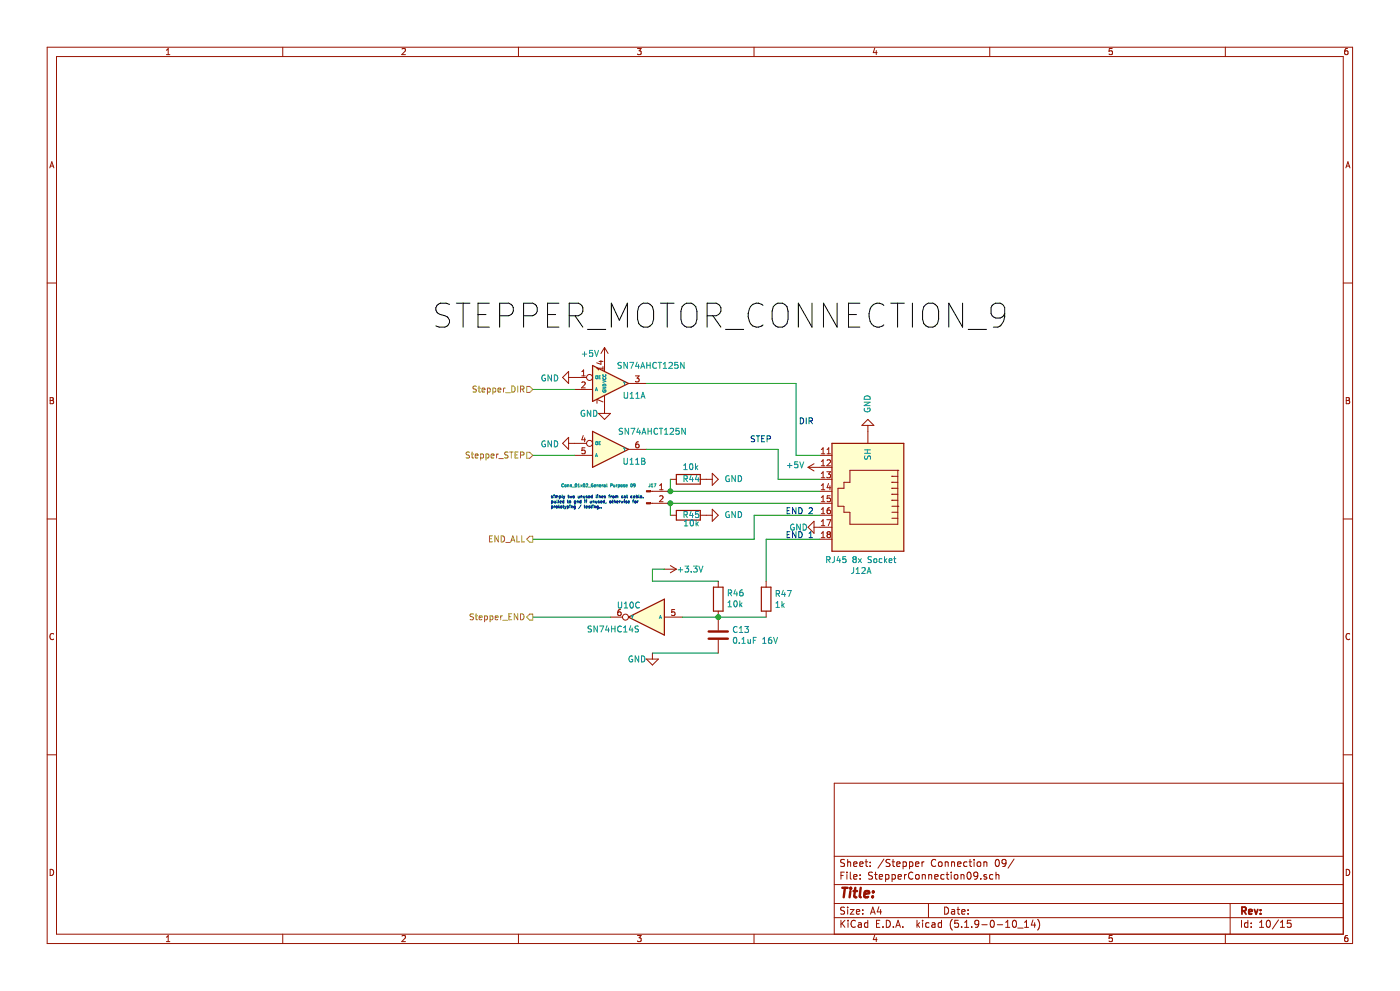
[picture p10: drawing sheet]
<svg xmlns="http://www.w3.org/2000/svg" width="420mm" height="297mm" viewBox="0 0 420 297" stroke-linecap="round" stroke-linejoin="round" font-family="sans-serif">
<path d="M0 0h419.9v296.9h-419.9z" fill-rule="evenodd" fill="#fff" stroke="#fff" stroke-width=".3"/>
<g fill="none" stroke="#981200" stroke-width=".3">
<path d="M14.1 14.1h391.7v268.7h-391.7zM17 17h386v263h-386zM49.9 16.4h1.1M49.9 15l.6-.5v1.9M84.8 14.1v2.9M120.6 14.7l.7-.2 .3 .5-1.1 1.4h1.1M155.5 14.1v2.9M191.2 14.5h1.1l-.6 .7 .6 .2v.8l-.3 .2-.8-.2M226.2 14.1v2.9M262.4 14.4l-.4 1.4h1.1M262.9 15.2v1.2M296.9 14.1v2.9"/>
<path d="M333.7 14.5h-.9l-.1 .9 .9-.1 .1 .9-.3 .2-.7-.2M367.6 14.1v2.9M404.3 14.5l-.6 .1-.2 .4-.1 1 .3 .4 .6-.2v-.9l-.6-.1-.3 .4M14.9 50.3l.7-1.8 .6 1.8M15.1 49.8h.9M403.8 50.3l.6-1.8 .6 1.8M403.9 49.8h.9M14.1 84.8h2.9M403 84.8h2.8M15 119.2h.7l.3 .3-.3 .5 .4 .4-.3 .6h-.8zM170.6 111.3v3.6l-1.8-1.8zM170.6 113.1h5.4"/>
<path d="M172.4 116.7h5.4M174.5 114.6l.7-.1 .4 .5-1.1 1.2h1.1M174.5 112.7h1.1M174.5 111.4l.6-.5v1.8M179.7 108.3h1.2M180.3 108.1v1.1l-1.3-.5M180.9 109.9v1M180.9 110.4h-1.8l.5 .5M181.4 104.1l-1.1 1.8M181.4 104.1v7.2M181.4 118.5v5.4M181.4 104.1l1 1.8"/>
<path d="M188.5 114.9h5.4M190.6 112.7h1.1l-.6 .6 .5 .2 .1 .6-.3 .4-.8-.2M403.9 119.2h.6l.3 .3-.3 .5 .4 .4-.3 .6h-.7zM15 120h.7M170.6 132.9h5.4M170.6 131.1v3.6l-1.8-1.8zM172.4 136.5h5.4M175 130.5l-.5 1.3h1.1M175.4 131.2v1.2M175.5 134.2h-.9l-.1 .9 .7-.2 .4 .3v.5l-.4 .3-.7-.2M179.6 123.9h3.6l-1.8 1.8zM180.9 120.5l-1.8-.8v1.2"/>
<path d="M188.5 134.7h5.4M191.6 132.4h-.4a1.12 1.12 0 0 0-.1 1.8l.5-.1 .1-.6-.3-.4h-.3l-.4 .4M244.2 139l-1.8 1.1M246 136.5h3.6M246.4 136h1M246.4 134.7l.5-.5v1.8M246.4 138.3l.5-.5v1.8M246.4 139.6h1M248.1 136h1.1M248.1 134.7l.5-.5v1.8M248.1 138l.7-.2 .4 .5-1.2 1.3h1.2M260.4 125.7l1.8 1.8h-3.6z"/>
<path d="M260.4 127.5v5.4M403.9 120h.6M14.1 155.5h2.9M195.1 147.2h6M195.1 150.8h6M197.9 148.8l.7-.2 .3 .5-1.1 1.3h1.1M197.9 146.8h1M197.9 145.5l.5-.5v1.8M201.1 143.7h1.8M201.1 154.4h1.8M210.1 143.7h3.6M210.1 154.4h3.6"/>
<path d="M213.7 141.9l1.8 1.8-1.8 1.7zM213.7 152.6l1.8 1.8-1.8 1.8zM242.4 140.1h7.2M242.4 140.1l1.8 1M244.2 158h5.4M244.2 156.2v3.6l-1.8-1.8zM246 143.7h3.6M246 147.2h3.6M246 150.8h3.6M246 154.4h3.6M246.4 141.9l.5-.5v1.8M246.4 145.5l.5-.5v1.8"/>
<path d="M246.4 149.1l.5-.5v1.8M246.4 152.7l.5-.5v1.8M246.4 156.3l.5-.5v1.7M246.4 159.8l.5-.5v1.8M246.4 143.2h1M246.4 146.8h1M246.4 150.4h1M246.4 154h1M246.4 157.5h1M248 141.4h1.2l-.6 .7 .5 .2 .1 .6-.4 .3-.8-.2M248 155.8h1.2l-.7 1.7M248.6 144.9l-.5 1.3h1.1"/>
<path d="M249 152.2l-.6 .1-.3 .7 .1 .8 .8 .1 .2-.3-.2-.6-.5-.2-.4 .4M249 145.6v1.2M249.1 148.6h-.9l-.1 .8 .7-.1 .4 .3v.4l-.4 .4-.7-.2M255 141h14.3v16.1h-14.3v-3.6h-1.8v-1.8h-1.8v-5.4h1.8v-1.8h1.8zM267.5 142.8h.1M267.5 144.5h.1M267.5 146.3h.1M267.5 148.1h.1M267.5 149.9h.1M267.5 153.5h1.8M267.5 155.3h1.8M267.5 142.8h1.8"/>
<path d="M267.5 144.5h1.8M267.5 146.3h1.8M267.5 148.1h1.8M267.5 149.9h1.8M267.5 151.7h1.8M269.3 151.7h.1M269.3 141h.1M403 155.5h2.8M199.3 170.6h3.6M201.1 169.5l1.8 1.1M202.9 170.6l-1.8 1.1M215.5 174.2v1.8"/>
<path d="M229.8 174.2v1.8M246 161.6h3.6M246.4 161.1h1M248.5 160.1l-.4-.3 .4-.5h.3l.4 .4-.4 .4M248.5 160.1l-.4 .4 .1 .5 .3 .1h.5l.2-.3v-.3l-.4-.4M248.5 160.1h.3M16.1 190a.82 .82 0 0 0-1.1 .8 .82 .82 0 0 0 1.1 .7M183.2 185h3.5M186.2 182.7h-.4a1.12 1.12 0 0 0-.1 1.8l.5-.1 .2-.7-.4-.3h-.3l-.4 .3M193.9 197.5h3.6l-1.8 1.8zM195.7 195.7v1.8M199.3 185h5.4"/>
<path d="M202.4 182.7h-.8l-.1 .8 .7-.1 .3 .3v.5l-.3 .3-.7-.2M215.5 183.2v5.7M215.5 191.8v3.9M229.8 183.2v1.8M404.9 190a.82 .82 0 0 0-1.1 .8 .82 .82 0 0 0 1.1 .7M14.1 226.2h2.9M403 234.7h-152.7v45.3M403 226.2h2.8M250.3 256.6h152.7M253.4 257.7l-.8-.1-.4 .4 .2 .5 .9 .4v.6l-.3 .2-.8-.1M254.3 257.6v2.1M254.3 258.5l.3-.2 .5 .1 .1 1.3"/>
<path d="M256.1 259l1-.2-.1-.4-.6-.1-.3 .3 .1 1h.8M257.9 259l1-.2-.1-.4-.6-.1-.3 .3 .1 1h.8M259.5 258.3h.8M259.8 257.6v1.8l.5 .3M261 259.5v.2M261 258.4v.2M265.2 257.5l-1.8 2.7M267 257.7l-.8-.1-.4 .4 .1 .4 1 .5v.6l-.3 .2-.8-.1M267.6 258.3h.8M267.9 257.6v1.8l.5 .3M269 259l1-.2-.1-.4-.6-.1-.3 .3 .1 1h.8M270.9 258.4l.6-.1 .4 .4v.8l-.4 .2-.6-.1"/>
<path d="M270.9 258.3v2.1M272.9 258.4l.6-.1 .4 .4-.1 .8-.3 .2-.6-.1M272.9 258.3v2.1M274.7 259l1-.2-.1-.4-.6-.1-.3 .3 .1 1h.8M276.6 258.3v1.4M277.2 258.3l-.6 .4M280.7 257.8a1 1 0 0 0-1.4 .7 1 1 0 0 0 1 1.2l.4-.2M281.6 258.5l.4-.2 .5 .2 .1 .8-.1 .3-.5 .1-.4-.2zM283.6 258.5l.3-.2 .5 .1 .1 1.3M283.6 258.3v1.4M285.5 258.5l.3-.2 .5 .1 .1 1.3M285.5 258.3v1.4"/>
<path d="M287.3 259l1-.2-.1-.4-.6-.1-.3 .3 .1 1h.8M290.1 258.4l-.6-.1-.4 .4 .1 .8 .3 .2 .6-.1M290.7 258.3h.8M291 257.6v1.8l.5 .3M292.2 257.6v.2M292.2 258.3v1.4M293.2 258.5l.4-.2 .6 .2v1l-.4 .2-.6-.2zM295.2 258.5l.3-.2 .5 .1 .1 1.3M295.2 258.3v1.4M298.8 257.8l.3-.2a1.13 1.13 0 0 1 .7 1 1.13 1.13 0 0 1-.7 1.1l-.5-.8zM301.8 258.5l-.4 .4-.6-.1-.2-.3v-.5l.4-.4h.4l.4 .4a1.42 1.42 0 0 1-.6 1.7h-.4M304.2 257.5l-1.8 2.7"/>
<path d="M15 260.5a.93 .93 0 0 1 1.1 1 .93 .93 0 0 1-1.1 .9zM84.8 280v2.8M155.5 280v2.8M226.2 280v2.8M250.3 275h152.7M250.3 270.8h152.7M250.3 265.1h152.7M252.3 262.4h.7M252.3 275.8v2.1M252.6 276.7l.9 1.2M253.3 261.4h-1v2.1M253.4 272l-.8-.1-.4 .4 .2 .5 .9 .4v.6l-.3 .2-.8-.1"/>
<path d="M253.5 275.8l-1.2 1.2M254.1 261.4v.2M254.1 262.1v1.4M254.3 271.9v.2M254.3 272.6v1.4M254.4 275.8v.2M254.4 276.5v1.4M255.1 272.6h1.1l-1.1 1.4h1.1M255.1 261.4v1.8l.3 .3M256.1 262.8l1-.2-.1-.4-.6-.1-.3 .3 .1 1h.8M256.6 276a.84 .84 0 0 0-1.1 0 .84 .84 0 0 0-.2 1 .8 .8 0 0 0 .4 .8 .8 .8 0 0 0 .9-.1M256.9 273.3l1-.2-.1-.4-.6-.1-.3 .3 .1 1h.8"/>
<path d="M257.5 276.6h.8l.1 1.3M258 263.3v.2M258 262.2v.2M258.4 277l-.7 .1-.3 .3 .3 .5 .7-.1M258.8 273.8v.2M258.8 272.7v.2M260.3 276.6l-.6-.1-.4 .4 .1 .8 .3 .2 .6-.1M260.3 275.8v2.1M261.2 274l.6-2.1 .8 2.1M261.3 273.4h1.1M261.8 261.5l-.9-.1-.4 .4 .2 .4 1 .5v.6l-.4 .2-.8-.1M262.4 262.1h.8"/>
<path d="M262.7 261.4v1.8l.5 .3M263 276.8h.7M263.7 271.8l-.5 1.5h1.3M263.8 262.8l1-.2-.1-.4-.6-.1-.3 .3 .1 1h.8M264 275.8h-1v2.1h1M264.2 272.6v1.4M264.9 277.7v.2M265.7 262.2l.6-.1 .4 .4-.1 .8-.3 .2-.6-.1M265.7 262.1v2.1M265.9 275.8a1.07 1.07 0 0 1 1.2 1.1 1.07 1.07 0 0 1-1.2 1zM267.6 262.2l.6-.1 .4 .4-.1 .8-.3 .2-.6-.1M267.6 262.1v2.1"/>
<path d="M268 277.7v.2M268.7 277.9l.7-2.1 .7 2.1M268.9 277.3h1M269.4 262.8l1-.2-.1-.4-.6-.1-.3 .3 .1 1h.8M270.9 277.7v.2M271.4 262.1v1.4M271.9 262.1l-.5 .4M273.9 261.6a1 1 0 0 0-1.4 .7 1 1 0 0 0 1 1.2l.4-.2M274.8 262.3l.3-.2 .6 .2 .1 .8-.2 .3-.5 .1-.3-.2zM275.1 275.8v2.1M275.3 277.1l.6 .8M275.9 276.5l-.8 .8"/>
<path d="M276.7 262.3l.3-.2 .5 .1 .1 1.3M276.7 262.1v1.4M276.8 275.8v.2M276.8 276.5v1.4M278.5 270.8v4.2M278.6 262.3l.3-.2 .5 .1 .1 1.3M278.6 262.1v1.4M278.7 276.6l-.6-.1-.4 .4 .1 .8 .3 .2 .6-.1M279.6 276.6h.8l.1 1.3M280.4 262.8l1-.2-.1-.4-.6-.1-.3 .3 .1 1h.8M280.5 277l-1 .4 .3 .5 .7-.1M282.5 276.6l-.7-.1-.4 .4 .1 .8 .3 .2 .7-.1"/>
<path d="M282.5 275.8v2.1M283.2 262.2l-.6-.1-.4 .4 .1 .8 .3 .2 .6-.1M283.4 271.9a1.07 1.07 0 0 1 1.2 1 1.07 1.07 0 0 1-1.2 1.1zM283.9 262.1h.7M284.1 261.4v1.8l.5 .3M285.4 261.4v.2M285.4 262.1v1.4M285.5 272.7h.8l.1 1.3M285.7 275.5a2.42 2.42 0 0 0 0 3.3M286.4 262.3l.3-.2 .6 .2 .1 .8-.2 .3-.5 .1-.3-.2zM286.4 273.1l-.7 .1-.3 .3 .3 .5 .7-.1M287.1 272.6h.8"/>
<path d="M287.4 271.9v1.8l.5 .3M287.5 275.8h-1l-.1 1 1-.1 .2 .3-.1 .7-.3 .2-.8-.2M288.3 262.3l.3-.2 .5 .1 .1 1.3M288.3 262.1v1.4M288.5 277.7v.2M288.5 273.3l1-.2-.1-.4-.6-.1-.3 .3 .1 1h.8M289.4 277.9h1.2M289.4 276.4l.6-.6v2.1M290.3 261.6l.3-.2a1.13 1.13 0 0 1 .7 1 1.13 1.13 0 0 1-.7 1.1l-.5-.8zM290.4 273.8v.2M290.4 272.7v.2M291.5 277.7v.2"/>
<path d="M293.3 262.3l-.4 .4-.6-.1-.2-.3v-.5l.4-.4h.4l.4 .4a1.42 1.42 0 0 1-.6 1.7h-.4M293.6 276.7l-.4 .4-.6-.1-.2-.3 .2-.8 .6-.1 .4 .4v1.2l-.6 .5h-.4M294.2 263.3v.2M294.6 277.1h1.6M296 262.2l-.5-.1-.3 .3v.3l.8 .2v.5h-.8M296.9 280v2.8M297.4 275.9l.2-.1a1.13 1.13 0 0 1 .7 1.1 1.13 1.13 0 0 1-.7 1 1.41 1.41 0 0 1-.2-2zM297.9 262.2l-.6-.1-.4 .4 .1 .8 .3 .2 .6-.1M298.8 262.3l.3-.2 .5 .1 .1 1.3M298.8 261.4v2.1M299.2 277.1h1.6M301.7 277.9h1.2"/>
<path d="M301.7 276.4l.6-.6v2.1M303.9 276l.3-.2a1.13 1.13 0 0 1 .8 1.1 1.13 1.13 0 0 1-.8 1l-.5-.8zM305.3 278.1h1.6M307.4 277.9h1.2M307.4 276.4l.6-.6v2.1M309.9 275.7l-.5 1.5h1.3M310.4 276.5v1.4M311.3 275.5a2.42 2.42 0 0 1 0 3.3M367.6 280v2.8M369 270.8v9.2M372.5 275.8v2.1M374.4 276.6l-.7-.1-.4 .4 .2 .9h.9"/>
<path d="M374.4 275.8v2.1M375.4 277.7v.2M375.4 276.6v.2M377.9 277.9h1.2M377.9 276.4l.6-.6v2.1M380.1 276l.3-.2a1.15 1.15 0 0 1 .7 1.1 1.15 1.15 0 0 1-.7 1l-.3-.2-.2-.6zM383.5 275.7l-1.8 2.7M384.1 277.9h1.2M384.1 276.4l.6-.6v2.1M387.3 275.8h-1.1v1l1-.1 .1 1-.3 .2-.8-.2M403.9 260.5a.93 .93 0 0 1 1 1 .93 .93 0 0 1-1 .9zM49.9 280.9l.6-.5v1.8"/>
<path d="M49.9 282.2h1.1M120.6 280.5l.7-.1 .3 .5-1.1 1.3h1.1M191.2 280.4h1.1l-.6 .7 .6 .1v.8l-.3 .2-.8-.2M262.4 280.3l-.4 1.3h1.1M262.9 281v1.2M333.7 280.4h-.9l-.1 .8 .9-.1 .1 .9-.3 .2-.7-.2M404.3 280.4h-.6l-.2 .4-.1 1 .3 .4 .6-.2v-.9h-.6l-.3 .3"/>
<circle cx="176.9" cy="113.1" r=".9"/>
<circle cx="176.9" cy="132.9" r=".9"/>
<circle cx="187.6" cy="185" r=".9"/>
</g>
<path d="M372.6 273l1-.1 .2-.3-.1-.5-.3-.2h-.8v2.1M373.1 273l.7 1M374.6 273.3l1-.2-.1-.4-.6-.1-.3 .3 .1 1h.8M376.3 272.6l.5 1.4 .5-1.4M378.2 273.8v.2M378.2 272.7v.2" fill="none" stroke="#981200" stroke-width=".54"/>
<g fill="none" stroke="#981200" stroke-width=".72">
<path d="M212.6 191.4h5.7M212.6 189.3h5.7M252.7 266.1h1.6M253.5 266.1l-.4 2.8M255.1 267l-.2 1.9M255.2 266.1v.3M255.2 266.1l.2 .1-.2 .2M256.1 267h1M256.6 266.1l-.3 2.4 .1 .3 .5 .1M258.2 266.1l-.3 2.4 .3 .4M259.3 268l1.4-.3v-.5h-1.1l-.3 1.3 .3 .4 .8-.1M261.8 268.7v.2"/>
<path d="M262 267.2l.1 .1-.2 .1M262 267.2l-.1 .2"/>
</g>
<g fill="#fffecd" stroke="#fffecd" stroke-width=".36">
<path d="M177.8 129.3l10.7 5.4-10.7 5.4z"/>
<path d="M188.5 185l10.8-5.4v10.7z"/>
<path d="M177.8 109.5l10.7 5.4-10.7 5.4z"/>
<path d="M249.6 132.9h21.5v32.3h-21.5z" fill-rule="evenodd"/>
</g>
<path d="M177.8 109.5l10.7 5.4-10.7 5.4zM177.8 129.3l10.7 5.4-10.7 5.4zM249.6 132.9h21.5v32.3h-21.5zM202.9 142.2h7.2v2.9h-7.2zM202.9 153h7.2v2.9h-7.2zM214 176h2.9v7.2h-2.9zM228.4 176h2.9v7.2h-2.9zM188.5 185l10.8-5.4v10.7z" fill="none" stroke="#981200" stroke-width=".36"/>
<g fill="none" stroke="#009596" stroke-width=".3">
<path d="M163.5 112.5a.83 .83 0 0 0-1 .8 .83 .83 0 0 0 1 .8l.2-.7h-.4M165.4 112.4v1.8l-1-1.8v1.8M166.3 112.4a.9 .9 0 0 1 1 .9 .9 .9 0 0 1-1 .9zM174.7 106.1h1.3M175.4 105.4v1.4M177.8 105h-.9l-.1 .9 .3-.2 .6 .1 .1 .8-.3 .2-.7-.2M178.4 105l.6 1.8 .6-1.8M178.6 117.1l.3-.9 .3 .9M178.7 116.9h.4M178.7 112.7h.6l-.1 .8-.5-.1zM179.7 113.1h.3M180.1 112.6h-.4v.9h.4"/>
<path d="M180.9 114l.9 .3-.9 .3M180.9 116.1h.9l-.9 .5h.9M180.9 117a.41 .41 0 0 0 .4 .6 .41 .41 0 0 0 .3-.6h-.2v.1M180.9 113.2h.1M180.9 112.3h.1M181 115.2h.6l.2 .4h-.9zM181.5 115.2h.1M181.6 113.2a.41 .41 0 0 1-.3 .5 .41 .41 0 0 1-.4-.5M181.6 112.3a.41 .41 0 0 1-.3 .5 .41 .41 0 0 1-.4-.5M186.4 108.7l-.7-.1-.2 .2 .1 .6 .6 .2 .2 .5-.3 .3-.7-.1M187 114.4l.4 .5M187.2 117.6v1.5l.4 .3 .5-.1 .2-.2v-1.5"/>
<path d="M187.4 114.9v.4M187.6 114.4l-.2 .5M188.2 108.6v1.8l-1-1.8v1.8M188.9 108.6h1.2l-.8 1.8M189 118.1l.5-.5v1.8M189 119.4h1.1M190.8 118.1l.5-.5v1.8M190.8 119.4h1M191.1 108.5l-.4 1.3h1.1M191.6 109.2v1.2M192.2 110.4l.6-1.8 .6 1.8M192.3 119.4l.6-1.8 .6 1.8"/>
<path d="M192.4 109.9h.8M192.5 118.9h.8M194 108.6v1.8M194 109.5h1M195 108.6v1.8M196.9 108.8a.79 .79 0 0 0-1 .1 .79 .79 0 0 0 0 1.1l.5 .4 .5-.2M197.4 108.6h1.1M198 108.6v1.8M199 110.4h1M199 109.1l.5-.5v1.8M200.7 108.8l.7-.2 .3 .5-1.1 1.3h1.1M203.3 108.6h-.8l-.1 .9 .7-.2 .3 .3v.5l-.3 .3-.7-.2"/>
<path d="M205.2 108.6v1.8l-1-1.8v1.8M259.4 119a.96 .96 0 0 1 1.1-.3 .96 .96 0 0 1 .5 1h-1.7zM163.5 132.2a.83 .83 0 0 0-1 .8 .83 .83 0 0 0 1 .8l.2-.6h-.4M165.4 132.1v1.8l-1-1.8v1.8M166.3 132.1a.9 .9 0 0 1 1 .9 .9 .9 0 0 1-1 .9zM175.3 123.1a.83 .83 0 0 0-1 .8 .83 .83 0 0 0 1 .8l.1-.7h-.3M177.2 123v1.8l-1-1.8v1.8M178.1 123a.9 .9 0 0 1 1 .9 .9 .9 0 0 1-1 .9zM178.6 136.9l.3-.9 .3 .9M178.7 136.6h.4M178.7 132.5h.6l-.1 .7-.5-.1zM179.7 132.8h.3"/>
<path d="M180.1 132.4h-.4v.9h.4M186.8 128.5l-.7-.1-.3 .1 .1 .6 .7 .3 .2 .4-.4 .3h-.7M187 134.2l.4 .4M187.2 137.3v1.5l.3 .3h.4l.3-.3v-1.5M187.4 134.6v.5M187.6 134.2l-.2 .4M188.6 128.4v1.7l-1.1-1.7v1.7M189 139.1h1M189 137.8l.5-.5v1.8M189.3 128.4h1.1l-.7 1.7M190.7 139.1h1M190.7 137.8l.5-.5v1.8"/>
<path d="M191.5 128.3l-.4 1.2h1.1M191.9 129v1.1M192.5 137.3l.9 .2v.3l-.3 .4 .4 .3-.1 .6h-.9zM192.5 138.2h.6M192.6 130.1l.6-1.7 .6 1.7M192.7 129.6h.9M194.4 128.4v1.7M194.4 129.2h1M195.4 128.4v1.7M197.3 128.5a.79 .79 0 0 0-1 .2 .79 .79 0 0 0 0 1l.5 .4 .5-.1M197.8 128.4h1M198.3 128.4v1.7"/>
<path d="M199.4 130.1h1M199.4 128.9l.5-.5v1.7M201 128.5l.7-.1 .4 .5-1.1 1.2h1.1M203.7 128.4h-.9v.8l.6-.2 .4 .4v.4l-.4 .3-.6-.1M205.1 139.4l.5-.5v1.8M205.6 128.4v1.7l-1-1.7v1.7M207 139.1l.3-.2a.97 .97 0 0 1 .6 .9 .97 .97 0 0 1-.6 .9l-.4-.6zM208.7 138.9v1.8M209.3 139.6l-.6 .6M236.2 139.5h1.4M236.9 138.8v1.4M239.3 138.4h-.8l-.1 .9 .2-.2 .7 .1v.8l-.2 .2-.7-.2"/>
<path d="M239.9 138.4l.6 1.8 .6-1.8M259.3 120.5h1.7l-1.7 1.1h1.7M259.4 135.9h1.8M259.4 134.8h1.8M259.4 122.4a.83 .83 0 0 0 .8 1 .83 .83 0 0 0 .8-1l-.7-.1v.4M259.5 136.6l-.1 .7 .1 .3h.5l.4-.8 .4-.2 .4 .4-.1 .7M260.2 134.8v1.1M169 145.1a.41 .41 0 0 0-.5 .4 .41 .41 0 0 0 .6 .3M169 145.1h.1M169.5 145.3l.4 .2-.2 .4-.3-.2zM170.3 145.4l.3-.1 .1 .6M170.3 145.3v.6"/>
<path d="M171.1 145.4l.3-.1v.6M171.1 145.3v.6M171.7 146h.6M172.6 145.1a.44 .44 0 0 0-.1 .5 .44 .44 0 0 0 .4 .3l.1-.8M172.7 145.1h.2M172.7 145.1h-.1M172.9 145.1h.1M173.4 145.9h.5M173.4 145.3l.2-.3v.9M174.2 145.3l.5 .6M174.7 145.3l-.5 .6M175.8 145.1h.5v.2l-.5 .6h.5"/>
<path d="M176.5 146h.7M177.9 145.1a.4 .4 0 0 0-.5 .4 .4 .4 0 0 0 .5 .3v-.3h-.2M178.3 145.6l.4-.1-.1-.2-.3 .1v.5h.3M179.1 145.4l.3-.1 .1 .6M179.1 145.3v.6M179.9 145.6l.4-.1-.1-.2-.3 .1v.5h.3M180.6 145.3v.6M180.9 145.3l-.3 .2M181.2 145.3h.3l.1 .6M181.6 145.5l-.4 .2 .1 .2h.3M182 145l.1 .9M183.2 145.5l.4-.1 .1-.3-.5-.1v.9"/>
<path d="M184.1 145.3v.6l.3-.1M184.4 145.3v.6M184.9 145.3v.6M185.1 145.3l-.2 .2M185.5 145.3v.9M185.5 145.3l.4 .2-.1 .4h-.3M186.2 145.4l.4-.1v.6l-.4-.1zM187.4 145.3l-.4 .2 .4 .3-.4 .1M187.8 145.6l.4-.1-.1-.2-.3 .1v.5h.3M189.3 145.1a.45 .45 0 0 0-.1 .5 .45 .45 0 0 0 .4 .3v-.8M189.3 145.1h.3M189.3 145.1h.1"/>
<path d="M189.6 145.1h.1M190.1 145.1l.1 .4 .4-.1M190.2 145.1h.3M190.2 145.1h-.1M190.5 145.1h.1M190.5 145.1v.6l-.3 .2M195 145l-.1 .8-.3 .1M195.4 145.9h.5M195.4 145.3l.2-.3v.9M196.2 145h.6l-.4 .9M205.1 140.7h1.1M205.2 154.2h.9v-.7l-.9-.2v1.8"/>
<path d="M205.2 143.5l.9-.1v-.7l-.9-.2v1.8M205.3 157.6h1.1M205.3 156.3l.5-.5v1.8M205.6 143.5l.6 .8M205.6 154.2l.6 .9M207.2 156l.3-.2a.97 .97 0 0 1 .6 .9 .97 .97 0 0 1-.6 .9l-.5-.7zM207.3 142.5l-.4 1.2h1.1M207.3 153.2l-.4 1.3h1.1M207.8 143.1v1.2M207.8 153.9v1.2M208.8 140.1l.5 .6M208.8 155.8v1.8"/>
<path d="M209 156.9l.5 .7M209 142.5l-.4 1.2h1.1M209.5 143.1v1.2M209.5 156.4l-.7 .7M209.6 153.3h-.9l-.1 .9 .7-.2 .4 .4v.4l-.4 .3-.7-.2M218.7 153.4a.83 .83 0 0 0-1 .8 .83 .83 0 0 0 1 .8l.1-.6h-.3M218.7 142.6a.83 .83 0 0 0-1 .9 .83 .83 0 0 0 1 .8l.1-.7h-.3M220.6 142.5v1.8l-1-1.8v1.8M220.6 153.3v1.8l-1-1.8v1.8M221.5 153.3a.9 .9 0 0 1 1 .9 .9 .9 0 0 1-1 .9zM221.5 142.5a.9 .9 0 0 1 1 .9 .9 .9 0 0 1-1 .9zM238.2 157.2a.83 .83 0 0 0-1 .8 .83 .83 0 0 0 1 .8l.1-.7h-.4"/>
<path d="M240.1 157.1v1.8l-1.1-1.8v1.8M240.9 157.1a.9 .9 0 0 1 1.1 .9 .9 .9 0 0 1-1.1 .9zM203.4 170.8h1.4M204.1 170.1v1.3M205.5 169.7h1.1l-.6 .6 .5 .2 .1 .6-.4 .3-.7-.1M207.4 171.3v.1M208 169.7h1.2l-.7 .6 .6 .2v.8l-.3 .1-.8-.1M209.7 169.7l.6 1.7 .6-1.7M218.5 177.7h.9v-.7l-.9-.2v1.8M218.9 177.7l.6 .9M220.6 176.7l-.4 1.3h1.1M221 177.4v1.2"/>
<path d="M222.8 176.8l-.6 .2-.3 .6 .1 .8 .8 .1 .1-.2-.1-.7-.5-.1-.4 .3M232.9 177.9l.8-.1 .1-.6-.9-.2v1.8M233.3 177.9l.6 .9M235 176.9l-.5 1.3h1.2M235.4 177.6v1.2M236.2 177h1.2l-.8 1.8M248 167.7h.9v-.7l-.9-.2v1.8M248.4 167.7l.6 .9M250.3 166.8l-.1 1.6-.6 .2M251.5 166.7l-.4 1.3h1.1M251.9 167.4v1.2M253.7 166.8h-.8l-.1 .9 .7-.2 .3 .4v.4l-.3 .3-.7-.2"/>
<path d="M256.1 170.1v1.3l-.3 .4-.4 .1M256.2 167.6l-.3-.4 .3-.4 .6 .2v.4l-.2 .2M256.2 167.6l-.3 .3v.4l.3 .3 .5-.1 .2-.2-.1-.6-.2-.1M256.2 167.6h.4M256.8 171.9h1.1M256.8 170.6l.6-.5v1.8M257.5 167.4l.9 1.2M258.4 167.4l-.9 1.2M258.6 170.3l.7-.2 .3 .5-1.1 1.3h1.1M260.1 171.9l.6-1.8 .6 1.8M260.3 171.4h.8M261.4 166.9l-.6-.1-.3 .2v.5l.8 .4 .1 .4-.3 .3-.7-.1"/>
<path d="M262.3 167.5l.4-.1 .4 .3-.2 .8-.7-.1zM264.6 167.5l-.5-.1-.4 .3 .2 .8h.7M265.4 166.8v1.8M265.5 167.9l.5 .7M266 167.4l-.6 .7M266.7 168l.9-.1-.1-.4-.5-.1-.3 .3 .1 .8h.7M268.1 167.4h.7M268.3 166.8v1.6l.5 .2M177.4 187.7l-.7-.1-.2 .2v.5l.8 .3 .1 .5-.3 .3-.7-.1M179.2 187.6v1.8l-1-1.8v1.8M179.9 187.6h1.2l-.8 1.8M182.1 187.5l-.4 1.3h1.1"/>
<path d="M182.5 188.2v1.2M183.5 187.6v1.8M183.5 188.5h1M184.5 187.6v1.8M185.5 180.4v1.5l.3 .3h.4l.3-.3v-1.5M186.4 187.8a.79 .79 0 0 0-1.1 .7 .79 .79 0 0 0 1.1 .7M187.1 189.4h1M187.1 188.1l.5-.5v1.8M187.3 182.2h1M187.3 180.9l.5-.5v1.8M189.2 180.6l.2-.2a.95 .95 0 0 1 .6 .9 .95 .95 0 0 1-.6 .9l-.4-.7zM189.2 187.5l-.4 1.3h1.1"/>
<path d="M189.4 184.4l.3 .5M189.7 188.2v1.2M189.7 184.9v.4M189.7 196.7a.83 .83 0 0 0-1 .8 .83 .83 0 0 0 1 .8l.1-.7h-.4M190 184.4l-.3 .5M191.5 187.7l-.7-.1-.2 .2 .1 .6 .8 .3v.4l-.3 .3-.7-.1M191.6 196.6v1.8l-1-1.8v1.8M191.8 180.6a.82 .82 0 0 0-1.1 .7 .82 .82 0 0 0 1 .8l.1-.1M192.5 196.6a.9 .9 0 0 1 1 .9 .9 .9 0 0 1-1 .9zM197.8 185.3l.3-.9 .3 .9M197.9 185.1h.4M218.4 181.9h1.1"/>
<path d="M218.4 180.6l.5-.5v1.8M220.2 191.2l.2-.2a.95 .95 0 0 1 .7 .9 .95 .95 0 0 1-.7 .9l-.4-.7zM220.3 180.2l.3-.1a.97 .97 0 0 1 .6 .9 .97 .97 0 0 1-.6 .9l-.5-.7zM221.1 187.9a.79 .79 0 0 0-1.1 .7 .79 .79 0 0 0 1.1 .8M221.8 189.5h1M221.8 188.3l.5-.5v1.7M221.8 192.6v.2M221.9 180.1v1.8M222.1 181.2l.5 .7M222.6 192.8h1M222.6 191.5l.5-.5v1.8M222.6 180.7l-.7 .7"/>
<path d="M223.4 187.8h1.2l-.6 .6 .5 .2 .1 .6-.4 .3-.8-.1M224.4 191.6l.1 1.1 .6-.1M225.1 191.6v1.2M226 191.9h.6M226.9 191h-.9v1.8M228.8 192.8h1M228.8 191.5l.5-.5v1.8M231.4 191h-.3a1.12 1.12 0 0 0-.2 1.8l.5-.1 .2-.6-.4-.4h-.3l-.4 .4M232.1 191l.6 1.8 .6-1.8M232.8 182h1M232.8 180.7l.5-.5v1.8M234.6 180.2v1.8"/>
<path d="M234.8 181.4l.5 .6M235.3 180.9l-.7 .6"/>
<circle cx="175.2" cy="145.5" r=".39"/>
</g>
<g fill="#981200" stroke="#981200" stroke-width=".3">
<path d="M193.9 150.7h1.2v.3h-1.2z" fill-rule="evenodd"/>
<path d="M193.9 147.1h1.2v.3h-1.2z" fill-rule="evenodd"/>
</g>
<path d="M159.8 116.7h12.6M193.9 114.9h44.9v21.6h7.2M159.8 136.5h12.6M193.9 134.7h39.5v9h12.6M201.1 143.7v3.5h44.9M246 154.4h-19.8v7.2h-66.4M246 150.8h-44.9v3.6M199.3 170.6h-3.6v3.6h19.8M246 161.6h-16.2v12.6M159.8 185h23.4M195.7 195.7h19.8M204.7 185h25.1" fill="none" stroke="#009300" stroke-width=".3"/>
<g fill="none" stroke="#969400" stroke-width=".3">
<path d="M142.9 115.8l-.7-.1-.2 .2v.5l.8 .4 .1 .4-.3 .3-.7-.1M143.4 116.3h.7M143.7 115.7v1.6l.4 .2M144.6 116.9l.9-.1-.1-.4-.5-.1-.3 .3 .1 .8h.7M146.2 116.4l.6-.1 .3 .3-.2 .8h-.7M146.2 116.3v1.8M147.9 116.4l.5-.1 .3 .3-.1 .8h-.7M147.9 116.3v1.8M149.4 116.9l.9-.1-.1-.4-.6-.1-.2 .3 .1 .8h.7M151 116.3v1.2M151.6 116.3l-.6 .3M151.7 117.7h1.4"/>
<path d="M153.5 115.7a.9 .9 0 0 1 1 .9 .9 .9 0 0 1-1 .9zM155.3 115.7v1.8M156.1 116.6l1-.1v-.6l-1-.2v1.8M156.6 116.6l.6 .9M158 115.8h.9l.9 .9-.9 .9h-.9zM140.8 135.6l-.6-.1-.3 .1 .1 .7 .8 .3v.3l-.3 .4-.7-.1M141.4 136.1h.7M141.6 135.5v1.5l.5 .3M142.6 136.6l.8-.1-.1-.4h-.5l-.2 .2v.9h.7M144.2 136.1h.5l.4 .3-.2 .8h-.7M144.2 136.1v1.8M145.8 136.1h.5l.4 .3-.2 .8h-.7"/>
<path d="M145.8 136.1v1.8M147.3 136.6l.9-.1-.1-.4h-.5l-.3 .2 .2 .9h.6M149 136.1v1.2M149.5 136.1l-.5 .3M149.6 137.4h1.4M152.4 135.6l-.7-.1-.3 .1v.5l.8 .4 .2 .4-.3 .4-.7-.1M152.9 135.5h1.1M153.4 135.5v1.8M154.5 136.3h.6M155.4 135.5h-.9v1.8h.9M156.1 136.4l1-.1v-.7l-1-.1v1.8M158 135.6h.9l.9 .9-.9 .9h-.9z"/>
<path d="M146.8 161.5h.7M147.7 160.6h-.9v1.8h.9M149.5 160.6v1.8l-1-1.8v1.8M150.4 160.6a.9 .9 0 0 1 1 .9 .9 .9 0 0 1-1 .9zM151.7 162.6h1.4M153.2 162.4l.6-1.8 .7 1.8M153.4 161.9h.9M155 160.6v1.8h.9M156.5 160.6v1.8h.9M158 161.6l.9-.9h.9v1.8h-.9zM142.1 184.1l-.7-.2-.3 .2v.5l.8 .4 .2 .4-.4 .3h-.7M142.6 184.6h.7"/>
<path d="M142.8 183.9v1.6l.5 .2M143.8 185.1l.8-.1-.1-.4h-.5l-.2 .2 .1 .9h.6M145.4 184.6h.5l.3 .3-.1 .8h-.7M145.4 184.6v1.8M147 184.6h.5l.4 .3-.2 .8h-.7M147 184.6v1.8M148.6 185.1l.8-.1-.1-.4h-.5l-.2 .2v.9h.7M150.2 184.6v1.1M150.7 184.6l-.5 .3M150.9 185.9h1.3M152.7 184.8h.5M153.5 183.9h-.8v1.8h.8"/>
<path d="M155.3 183.9v1.8l-1-1.8v1.8M156.1 183.9a.91 .91 0 0 1 1.1 .9 .91 .91 0 0 1-1.1 .9zM158.9 184.1h.9v1.7h-.9l-.9-.8z"/>
</g>
<g fill="none" stroke="#000" stroke-width=".3">
<path d="M134.9 91.2l-1.1-.3h-1.7a1.74 1.74 0 0 0-1.4 1.7 1.74 1.74 0 0 0 1.4 1.7 2.6 2.6 0 0 1 2.8 1.7 1.87 1.87 0 0 1-1.4 2h-1.7l-1-.3M136.9 90.9h4.1M138.9 90.9v7.1M143.4 94.3h2.4M146.8 90.9h-3.4v7.1h3.4M149.9 94.6h2.7a1.96 1.96 0 0 0 1.5-1.9 1.96 1.96 0 0 0-1.5-1.8h-2.7v7.1M157.1 94.6h2.7a1.96 1.96 0 0 0 1.4-1.9 1.96 1.96 0 0 0-1.4-1.8h-2.7v7.1M164.3 94.3h2.4M167.7 90.9h-3.4v7.1h3.4M170.8 94.6h2.7a1.96 1.96 0 0 0 1.4-1.9 1.96 1.96 0 0 0-1.4-1.8h-2.7v7.1M172.5 94.6l2.4 3.4M176.2 98.7h5.5"/>
<path d="M183.4 98v-7.1l2.4 5.1 2.4-5.1v7.1M191.6 91.9a2.41 2.41 0 0 1 2.8-1 2.41 2.41 0 0 1 1.7 2.4v2.3a2.41 2.41 0 0 1-2.4 2.5 2.41 2.41 0 0 1-2.4-2.5v-2.3zM198.1 90.9h4.1M200.2 90.9v7.1M204.6 91.9a2.41 2.41 0 0 1 2.8-1 2.41 2.41 0 0 1 1.7 2.4v2.3a2.41 2.41 0 0 1-2.4 2.5 2.41 2.41 0 0 1-2.4-2.5v-2.3zM212.1 94.6h2.8a1.94 1.94 0 0 0 1.4-1.9 1.94 1.94 0 0 0-1.4-1.8h-2.8v7.1M213.9 94.6l2.4 3.4M217.6 98.7h5.5M228.9 91.5a2.48 2.48 0 0 0-4.1 1.1 4.5 4.5 0 0 0 1 5.1 2.5 2.5 0 0 0 3.1-.3M232 91.9a2.38 2.38 0 0 1 2.7-1 2.38 2.38 0 0 1 1.7 2.4v2.3a2.38 2.38 0 0 1-1.7 2.4 2.38 2.38 0 0 1-2.7-1l-.4-1.4v-2.3zM243.6 90.9v7.1l-4.1-7.1v7.1M251.1 90.9v7.1l-4.1-7.1v7.1"/>
<path d="M254.5 94.3h2.5M258 90.9h-3.5v7.1h3.5M265.1 91.5a2.48 2.48 0 0 0-4.1 1.1 3.8 3.8 0 0 0 2.1 5.4h.7l1.3-.6M267.2 90.9h4.1M269.3 90.9v7.1M273.7 90.9v7.1M277.1 91.9a2.41 2.41 0 0 1 2.8-1 2.41 2.41 0 0 1 1.7 2.4v2.3a2.41 2.41 0 0 1-2.4 2.5 2.41 2.41 0 0 1-2.4-2.5v-2.3zM288.8 90.9v7.1l-4.2-7.1v7.1M290.5 98.7h5.5M301.4 93.9l-.7 1.1-.6 .3h-1.4l-1.1-.7-.3-.7v-1.7l.7-1 .7-.3h1.4l1 .6a5.8 5.8 0 0 1-1 6.2l-.7 .3h-1.4"/>
</g>
<g fill="none" stroke="#0327cd" stroke-width=".3">
<path d="M226.4 130.7l-.7-.1-.3 .2v.5l.8 .4 .2 .4-.4 .3-.6-.1M226.9 130.6h1M227.4 130.6v1.8M228.5 131.5h.6M229.4 130.6h-.9v1.8h.9M230.1 131.5l1-.1v-.6l-1-.2v1.8M240.1 125.2a.9 .9 0 0 1 1 .9 .9 .9 0 0 1-1 .9zM241.9 125.2v1.8M242.7 126.2l1-.2v-.6l-1-.2v1.8M243.1 126.2l.6 .8M165.4 151.7v.9M165.4 150.7h.4"/>
<path d="M165.4 151.7h.4M165.4 152.2h.4M165.8 148.7l-.4 .1 .4 .3M165.8 149.1l-.4 .1M165.8 149.1h.1M165.8 151.7h.1M165.8 150.7v-.5h-.4v.8M165.8 151.7v.5M165.8 150.7h.1M165.8 152.2h.1M166.2 148.4h.1M166.2 148.6v.6"/>
<path d="M166.3 150.2v.5h.3M166.3 151.7v.5M166.5 151.7l-.2 .1M166.6 148.6v.6M166.7 148.7l.3 .1M166.7 150.2v.5M166.7 148.7h-.1M166.7 150.7h-.1M167 148.8l.4-.1v.5M167 148.8v.4M167.1 149.8l.1 .9M167.2 151.7l-.4 .1v.3l.4 .1"/>
<path d="M167.2 151.7h.1M167.2 151.7v.5M167.2 152.2h.1M167.5 151.7h.4M167.6 149.8l.1 .9M167.6 151.3v.8l.3 .1M167.8 149.2l.4-.1v-.4h-.4v.8M168 150.4h.4v-.2l-.4 .1v.4h.4M168.5 151.7l-.4 .1v.4h.4M168.5 151.7h.1M168.5 151.7v.5M168.5 152.2h.1"/>
<path d="M168.6 148.3l.2 .9M168.9 151.7h.3M169 151.3v.8l.2 .1M169 148.6l.2 .6M169.2 150.2l-.4 .1v.4h.4M169.2 149.8v.9M169.2 149.2l-.2 .3M169.4 151.7l.2 .5M169.4 148.6l-.2 .6M169.6 152.2l-.2 .4M169.8 151.7l-.2 .5M170.2 150.2h.3"/>
<path d="M170.2 152.2h.3M170.2 151.7h.3M170.2 151.7v.9M170.3 149.8v.8l.2 .1M170.3 148.6h.4M170.5 148.3v.8l.2 .1M170.5 151.7h.1M170.5 151.7v.5M170.5 152.2h.1M170.8 150.2h.4v.5h-.4zM170.9 148.6l.2 .6 .1-.4 .2 .4 .2-.6M171 151.4h.1"/>
<path d="M171 151.7v.5M171.4 151.7l.4 .1v.4M171.4 151.7v.5M171.9 148.7h.4v.4h-.4zM172.3 149.1v.1M172.6 151.7l-.4 .1 .1 .4h.3M172.6 151.7v.7l-.4 .1M172.7 150.7h-.4v-.5h.4v.7l-.4 .1M173.1 150.2h.4v.5M173.1 150.2v.5M173.4 148.6l.1 .6 .3-.1M173.8 148.6v.6"/>
<path d="M173.9 150.7h.1M174 150.7h.3M174.2 148.7h.4v.5M174.2 148.6v.6M174.3 150.2h-.4v.5M174.3 149.8v.9M174.4 151.3l-.8 1.1M175 148.6l.1 .6h.3M175.2 151.7h.3M175.3 151.3v.8l.2 .1M175.4 149.9h.1M175.4 148.6v.6"/>
<path d="M175.4 150.2v.5M175.4 149.1v.1M175.7 150.2h.4M175.8 151.9h.4v-.2l-.4 .1 .1 .4h.3M176.1 149.8l-.2 .2v.7M176.2 148.7l-.4 .1 .4 .3M176.2 149.1l-.4 .1M176.2 149.1h.1M176.5 148.9h.5l-.1-.2-.4 .1 .1 .4h.3M176.6 151.8h.1M176.6 151.8l.4 .3M176.9 151.7l-.3 .1"/>
<path d="M177 152.1l-.4 .1M177 152.1h.1M177 150.2l.1 .5h.3M177.2 151.7h.4M177.3 151.3v.8l.3 .1M177.4 150.2v.5M177.7 148.7l-.4 .1v.3l.4 .1M177.7 148.3v.9M177.9 150.2v.5M177.9 151.4h.1M177.9 151.7v.5M177.9 150.2h.3v.5"/>
<path d="M177.9 150.2h.1M178.3 151.7h.3l.1 .5M178.3 151.7v.5M178.7 150.2v.4l.3 .1M178.8 148.3l.2 .9M179.1 150.2v.5M179.1 150.7h-.1M179.1 151.7v.5M179.1 152.2h.1M179.1 151.7h.1M179.1 151.7h.4M179.1 152.2h.4"/>
<path d="M179.3 148.4h.1M179.3 148.6v.6M179.5 151.7v.7l-.4 .1M179.7 148.6v.6M179.8 148.7h.3v.5M179.8 150.2l-.3 .1 .3 .3M179.8 148.7h-.1M179.8 150.6l-.3 .1M179.8 150.6h.1M179.9 152.2h.1M180.2 150.4h.4v-.2l-.4 .1v.4h.4M180.3 152.2h.1"/>
<path d="M180.5 148.9h.4v-.2l-.4 .1 .1 .4h.3M181.4 150.2l-.5 .1 .1 .4h.4M181.4 149.8v.9M181.5 148.6l-.2 .2 .2 .1M181.5 148.9l.1 .1M181.5 148.6l.1 .1M181.6 149l.1 .1M181.7 149.1l-.4 .1M181.7 149.1h.1M181.8 150.7v.2M182.6 148.6h.3M182.9 150.2h.4v.5h-.4z"/>
<path d="M182.9 150.7h.1M182.9 148.3l-.2 .2v.7M183.3 148.6v.6M183.5 148.6l-.2 .2M183.6 150.2h.3M183.7 149.8v.8l.2 .1M183.8 148.7h.4v.5h-.4zM183.8 149.1v.1M184.2 149.8v.9M184.2 150.2h.4v.5M184.6 148.6v.6M184.7 148.7l.3 .1"/>
<path d="M184.7 148.7h-.1M185 148.8l.3-.1 .1 .5M185 150.4h.4v-.2l-.4 .1 .1 .4h.3M185 148.8v.4M185.8 150.2v.5M186.1 150.2l-.3 .1M186.3 150.2l.2 .5 .1-.4 .2 .4 .2-.5M186.5 149.1v.1M186.5 149.2h.4M186.9 148.7h-.4v.4M187.3 148.7h.3v.5M187.3 149.9h.1"/>
<path d="M187.3 150.2v.5M187.4 149.9h-.1M187.6 148.9l-.4 .1 .4 .2M188 148.6h.3M188 150.2l-.3 .1 .4 .3M188.1 148.3v.8l.2 .1M188.1 150.6h.1M188.1 150.6l-.4 .1M188.4 150.4h.5l-.1-.2-.4 .1 .1 .4h.3M189.7 148.7l-.5 .1 .1 .4h.4M189.8 150.2h.3M190 148.7h.4v.5"/>
<path d="M190.1 149.8l-.2 .2v.7M190.4 148.9l-.4 .1 .1 .2h.3M190.4 150.2l.5 .1-.1 .4h-.4zM190.9 148.7l.4 .1-.1 .4h-.3M190.9 148.3v.9M191.2 150.2v.5M191.5 150.2l-.3 .1M191.7 148.3l.1 .9M192.1 148.9h.4v-.2l-.4 .1v.4h.4M192.9 149.2h.1M192.9 149.1v.1M236.1 153h.6"/>
<path d="M237 159.3h-.9v1.8h.9M237 152.2h-.9v1.8h.9M238.8 152.2v1.8l-1.1-1.8v1.8M238.8 159.3v1.8l-1.1-1.8v1.8M239.6 159.3a.9 .9 0 0 1 1.1 .9 .9 .9 0 0 1-1.1 .9zM239.6 152.2a.9 .9 0 0 1 1.1 .9 .9 .9 0 0 1-1.1 .9zM242.7 159.8l.5-.5v1.8M242.7 152.3l.7-.1 .3 .5-1.1 1.3h1.1M236.1 160.2h.6M242.7 161.1h1"/>
</g>
<g fill="#009300" stroke="#009300" stroke-width=".3">
<circle cx="201.1" cy="147.2" r=".72"/>
<circle cx="215.5" cy="185" r=".72"/>
<circle cx="201.1" cy="150.8" r=".72"/>
</g>
</svg>
